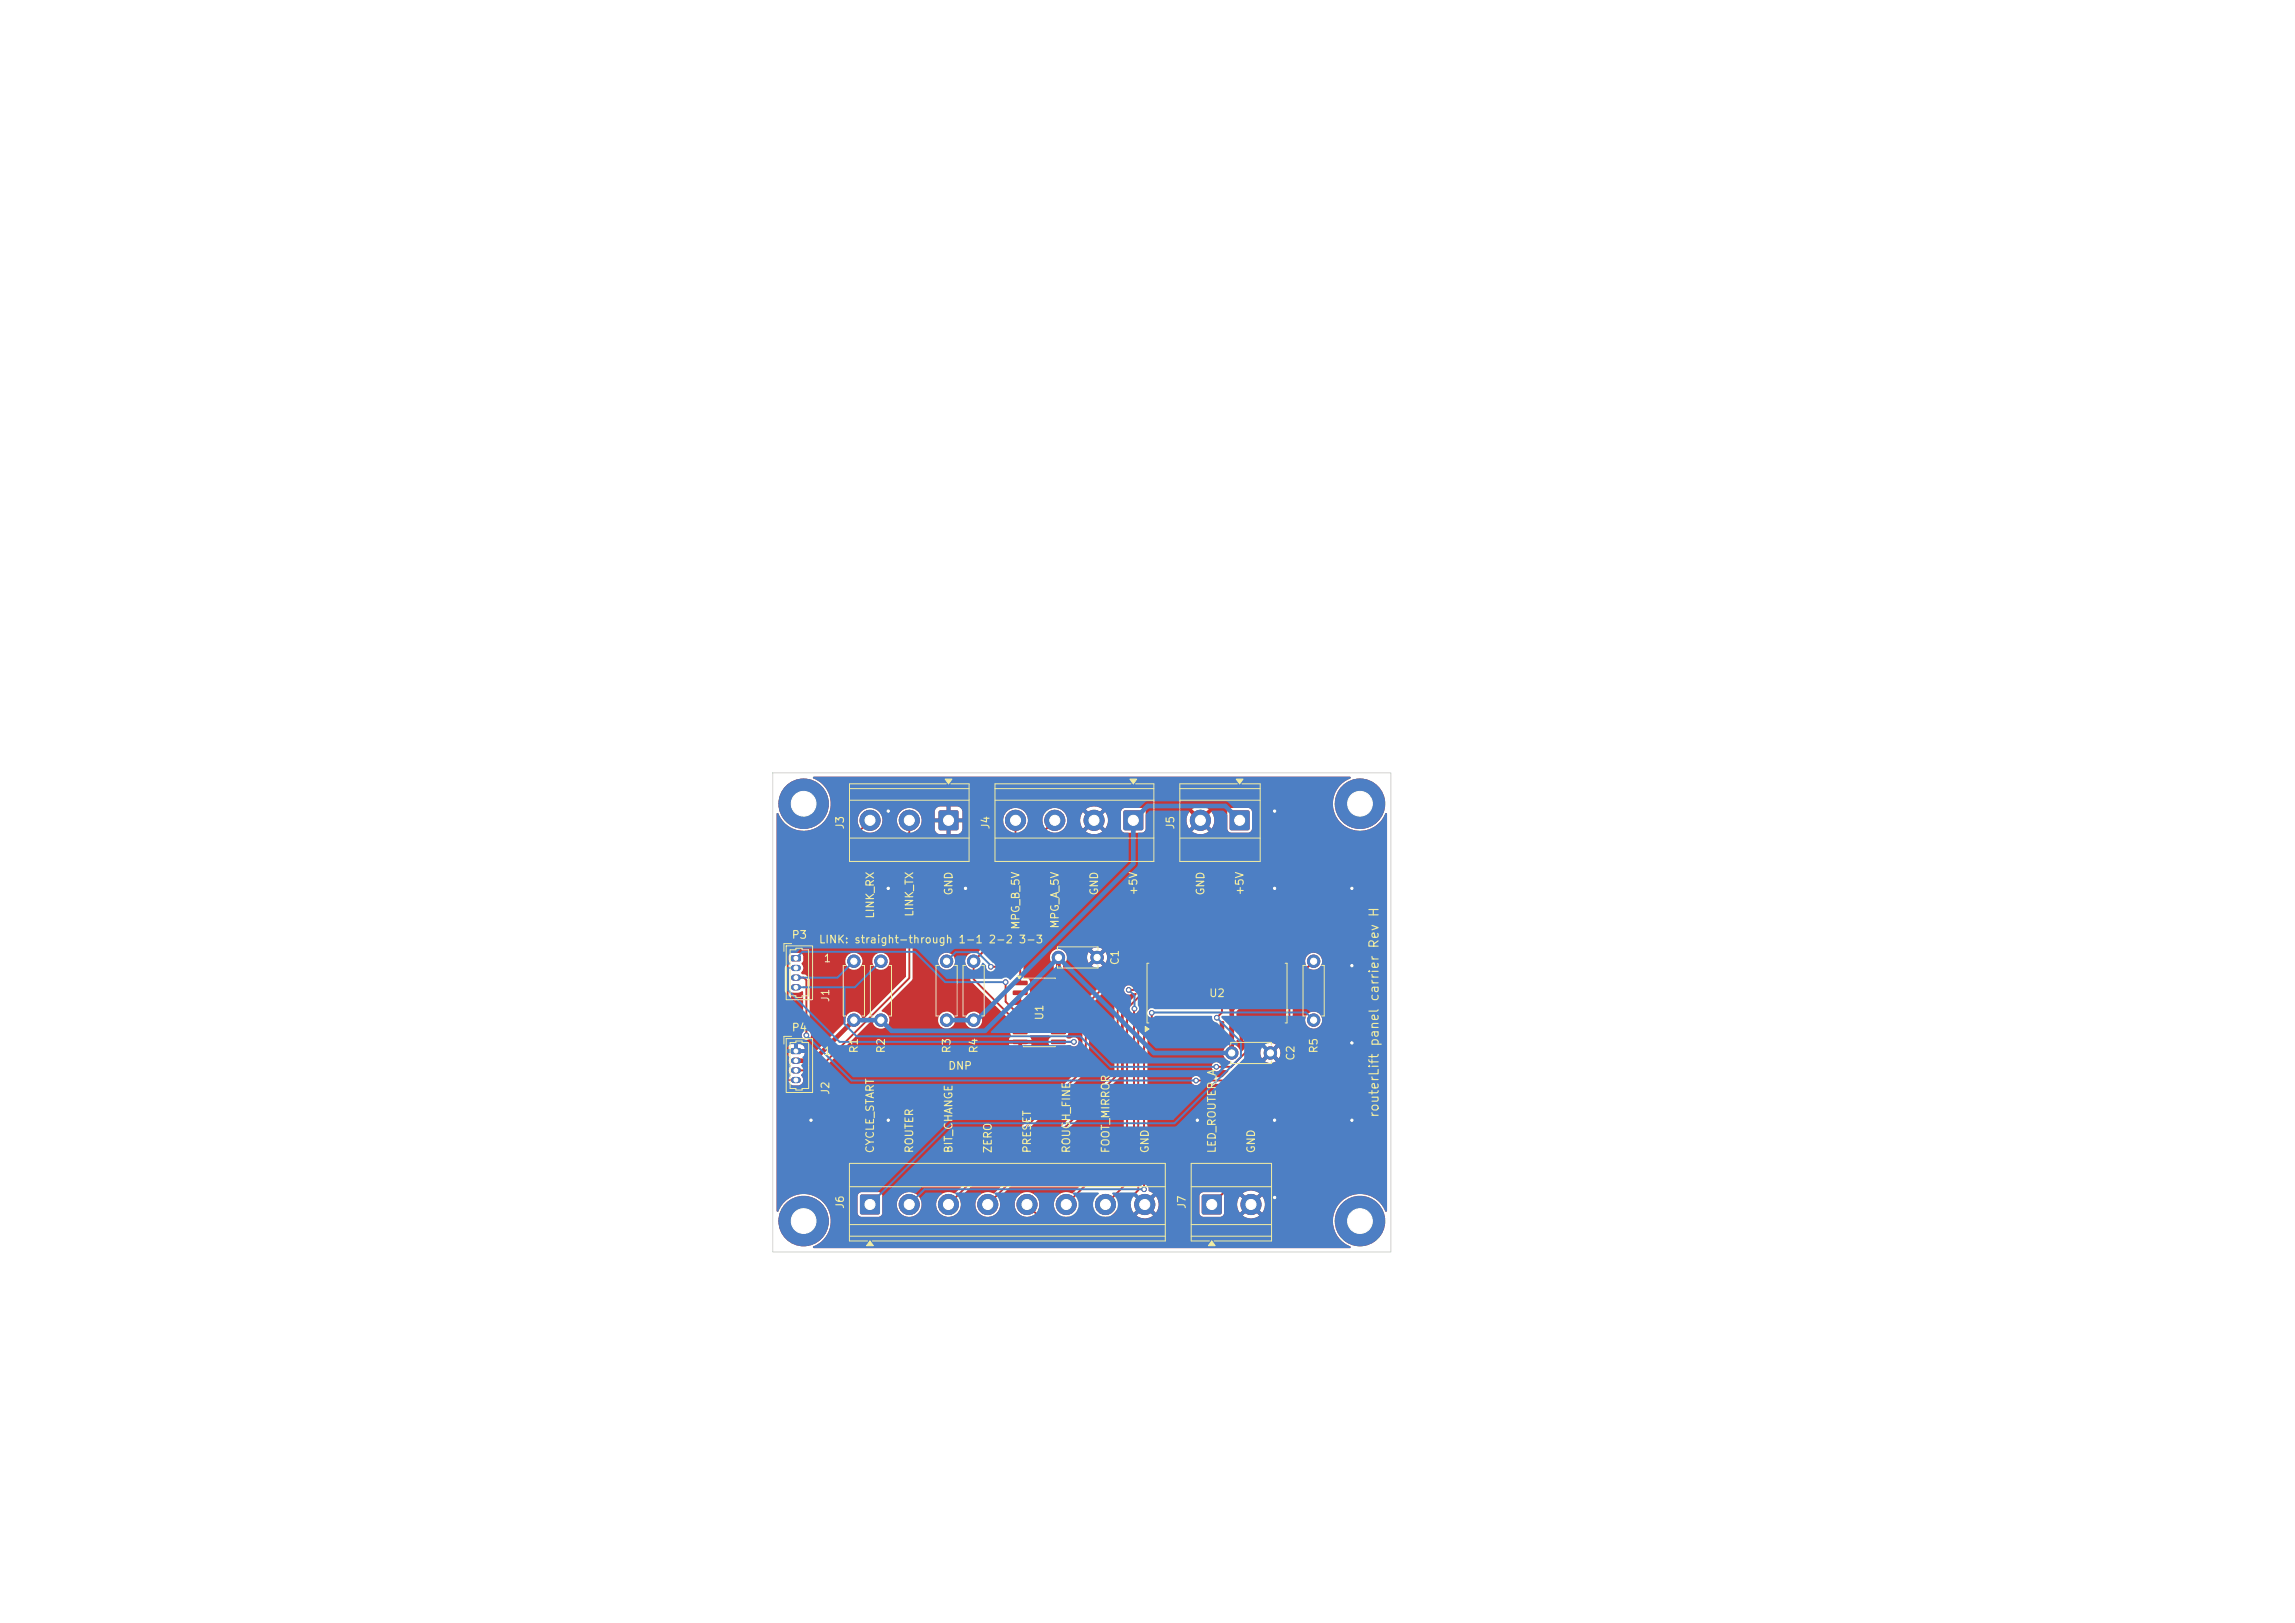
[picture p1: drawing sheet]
<svg xmlns="http://www.w3.org/2000/svg" width="297mm" height="210mm" viewBox="0 0 297 210" stroke-linecap="round" stroke-linejoin="round" font-family="sans-serif">
<defs><g id="words">
<text font-size="1.2" fill="#f2eda1" x="178.7" y="144.7" transform="rotate(-90 178.7 144.7)">routerLift panel carrier Rev H</text>
<g font-size="1" fill="#f2eda1">
<text x="109.5" y="107.4" transform="rotate(-90 109.5 107.4)">J3</text>
<text x="128.3" y="107.4" transform="rotate(-90 128.3 107.4)">J4</text>
<text x="152.2" y="107.4" transform="rotate(-90 152.2 107.4)">J5</text>
<text x="113.4" y="118.9" transform="rotate(-90 113.4 118.9)">LINK_RX</text>
<text x="118.4" y="118.7" transform="rotate(-90 118.4 118.7)">LINK_TX</text>
<text x="123.5" y="115.9" transform="rotate(-90 123.5 115.9)">GND</text>
<text x="142.3" y="115.9" transform="rotate(-90 142.3 115.9)">GND</text>
<text x="147.4" y="115.9" transform="rotate(-90 147.4 115.9)">+5V</text>
<text x="156.1" y="115.9" transform="rotate(-90 156.1 115.9)">GND</text>
<text x="161.2" y="115.9" transform="rotate(-90 161.2 115.9)">+5V</text>
<text x="102.4" y="121.7">P3</text>
<text x="105.9" y="122.3">LINK: straight-through 1-1 2-2 3-3</text>
<text x="106.5" y="124.8">1</text>
<text x="132.2" y="120.4" transform="rotate(-90 132.2 120.4)">MPG_B_5V</text>
<text x="137.3" y="120.2" transform="rotate(-90 137.3 120.2)">MPG_A_5V</text>
<text x="145" y="125" transform="rotate(-90 145 125)">C1</text>
<text x="107.6" y="129.8" transform="rotate(-90 107.6 129.8)">J1</text>
<text x="156.4" y="129.3">U2</text>
<text x="102.4" y="133.7">P4</text>
<text x="106.5" y="136.8">1</text>
<text x="111.3" y="136.4" transform="rotate(-90 111.3 136.4)">R1</text>
<text x="114.8" y="136.4" transform="rotate(-90 114.8 136.4)">R2</text>
<text x="123.3" y="136.4" transform="rotate(-90 123.3 136.4)">R3</text>
<text x="126.8" y="136.4" transform="rotate(-90 126.8 136.4)">R4</text>
<text x="135.3" y="132.1" transform="rotate(-90 135.3 132.1)">U1</text>
<text x="167.8" y="137.3" transform="rotate(-90 167.8 137.3)">C2</text>
<text x="170.8" y="136.4" transform="rotate(-90 170.8 136.4)">R5</text>
<text x="107.6" y="141.8" transform="rotate(-90 107.6 141.8)">J2</text>
<text x="122.6" y="138.7">DNP</text>
<text x="113.3" y="149.3" transform="rotate(-90 113.3 149.3)">CYCLE_START</text>
<text x="118.4" y="149.3" transform="rotate(-90 118.4 149.3)">ROUTER</text>
<text x="123.5" y="149.3" transform="rotate(-90 123.5 149.3)">BIT_CHANGE</text>
<text x="128.6" y="149.3" transform="rotate(-90 128.6 149.3)">ZERO</text>
<text x="133.7" y="149.3" transform="rotate(-90 133.7 149.3)">PRESET</text>
<text x="138.7" y="149.3" transform="rotate(-90 138.7 149.3)">ROUGH_FINE</text>
<text x="143.8" y="149.3" transform="rotate(-90 143.8 149.3)">FOOT_MIRROR</text>
<text x="148.9" y="149.3" transform="rotate(-90 148.9 149.3)">GND</text>
<text x="157.6" y="149.3" transform="rotate(-90 157.6 149.3)">LED_ROUTER_A</text>
<text x="162.7" y="149.3" transform="rotate(-90 162.7 149.3)">GND</text>
<text x="109.5" y="156.5" transform="rotate(-90 109.5 156.5)">J6</text>
<text x="153.7" y="156.5" transform="rotate(-90 153.7 156.5)">J7</text>
</g>
</g></defs>
<circle cx="176" cy="104" r="3.2" fill="#c83434" stroke="#c83434" stroke-width=".13"/>
<path d="M102.4 123.7l1.1-.1 .1 .2v.5l-.1 .1h-1l-.1-.2z" fill="#c83434"/>
<path d="M102.8 125.3h.4M102.8 126.5h.4M102.8 127.8h.4" fill="none" stroke="#c83434" stroke-width=".8"/>
<g fill="#c83434" stroke="#c83434" stroke-width=".13">
<circle cx="104" cy="104" r="3.2"/>
<circle cx="126" cy="132" r=".8"/>
<circle cx="126" cy="124.4" r=".8"/>
<circle cx="104" cy="158" r="3.2"/>
<circle cx="114" cy="132" r=".8"/>
<circle cx="114" cy="124.4" r=".8"/>
<circle cx="110.5" cy="132" r=".8"/>
<circle cx="110.5" cy="124.4" r=".8"/>
<circle cx="159.4" cy="136.2" r=".8"/>
<circle cx="164.4" cy="136.2" r=".8"/>
<circle cx="122.5" cy="132" r=".8"/>
<circle cx="122.5" cy="124.4" r=".8"/>
</g>
<g fill="#c83434">
<path d="M131.1 126.9h1.8l.1 .1v.4l-.2 .1h-1.7l-.1-.2z"/>
<path d="M131.1 128.2h1.8l.1 .1v.4l-.2 .1-1.7-.1-.1-.1z"/>
<path d="M131.1 129.5l1.8-.1 .1 .2v.3l-.2 .1h-1.7l-.1-.1z"/>
<path d="M131.1 130.7h1.8l.1 .2v.3l-.2 .1h-1.7l-.1-.1z"/>
<path d="M131.1 132h1.8l.1 .1v.4l-.2 .1h-1.7l-.1-.2z"/>
<path d="M131.1 133.3h1.8l.1 .1v.3l-.2 .1h-1.7l-.1-.1z"/>
<path d="M131.1 134.6l1.8-.1 .1 .2v.3l-.2 .1h-1.7l-.1-.1z"/>
<path d="M136 134.6l1.9-.1v.2v.3l-.1 .1h-1.7l-.1-.1z"/>
<path d="M136 133.3h1.9v.1v.3l-.1 .1h-1.7l-.1-.1z"/>
<path d="M136 132h1.9v.1v.4l-.1 .1h-1.7l-.1-.2z"/>
<path d="M136 130.7h1.9v.2v.3l-.1 .1h-1.7l-.1-.1z"/>
<path d="M136 129.5l1.9-.1v.2v.3l-.1 .1h-1.7l-.1-.1z"/>
<path d="M136 128.2h1.9v.1v.4l-.1 .1-1.7-.1-.1-.1z"/>
<path d="M136 126.9h1.9v.1v.4l-.1 .1h-1.7l-.1-.2z"/>
<path d="M145.4 104.9l.2-.1h2.1l.2 .1 .1 .2v2.1l-.1 .2h-.2h-2.1h-.2v-.2v-2.1z"/>
</g>
<g fill="#c83434" stroke="#c83434" stroke-width=".13">
<circle cx="141.6" cy="106.1" r="1.3"/>
<circle cx="136.5" cy="106.1" r="1.3"/>
<circle cx="131.4" cy="106.1" r="1.3"/>
<circle cx="176" cy="158" r="3.2"/>
<circle cx="170" cy="132" r=".8"/>
<circle cx="170" cy="124.4" r=".8"/>
</g>
<path d="M111.4 154.6h.1h2.1h.2l.1 .2v2.1l-.1 .2-.2 .1h-2.1l-.1-.1-.1-.2v-2.1z" fill="#c83434"/>
<g fill="#c83434" stroke="#c83434" stroke-width=".13">
<circle cx="117.7" cy="155.9" r="1.3"/>
<circle cx="122.7" cy="155.9" r="1.3"/>
<circle cx="127.8" cy="155.9" r="1.3"/>
<circle cx="132.9" cy="155.9" r="1.3"/>
<circle cx="138" cy="155.9" r="1.3"/>
<circle cx="143.1" cy="155.9" r="1.3"/>
<circle cx="148.1" cy="155.9" r="1.3"/>
</g>
<g fill="#c83434">
<path d="M149 132.2l.4-.1 .1 .1v1.8v.2h-.4l-.1-.1z"/>
<path d="M150.3 132.2l.4-.1 .1 .1v1.8l-.1 .2h-.3l-.2-.1z"/>
<path d="M151.5 132.2l.4-.1 .2 .1v1.8l-.1 .2h-.4l-.1-.1z"/>
<path d="M152.8 132.2l.4-.1 .1 .1 .1 1.8-.1 .2h-.4l-.1-.1z"/>
<path d="M154.1 132.2l.4-.1 .1 .1v1.8l-.1 .2h-.3l-.2-.1z"/>
<path d="M155.3 132.2l.4-.1 .2 .1v1.8l-.1 .2h-.4l-.1-.1z"/>
<path d="M156.6 132.2l.4-.1 .2 .1v1.8l-.1 .2h-.4l-.1-.1z"/>
<path d="M157.9 132.2l.4-.1 .1 .1v1.8l-.1 .2h-.3l-.2-.1z"/>
<path d="M159.1 132.2l.5-.1 .1 .1v1.8l-.1 .2h-.3l-.2-.1z"/>
<path d="M160.4 132.2l.4-.1 .2 .1v1.8l-.1 .2h-.4l-.1-.1z"/>
<path d="M161.7 132.2l.4-.1 .1 .1v1.8v.2h-.4l-.1-.1z"/>
<path d="M163 132.2l.4-.1 .1 .1v1.8l-.1 .2h-.3l-.2-.1z"/>
<path d="M164.2 132.2l.4-.1 .2 .1v1.8l-.1 .2h-.4l-.1-.1z"/>
<path d="M165.5 132.2l.4-.1 .1 .1 .1 1.8-.1 .2h-.4l-.1-.1z"/>
<path d="M165.5 122.9l.4-.1 .1 .1 .1 1.8-.1 .2h-.4l-.1-.1z"/>
<path d="M164.2 122.9l.4-.1 .2 .1v1.8l-.1 .2h-.4l-.1-.1z"/>
<path d="M163 122.9l.4-.1 .1 .1v1.8l-.1 .2h-.3l-.2-.1z"/>
<path d="M161.7 122.9l.4-.1 .1 .1v1.8v.2h-.4l-.1-.1z"/>
<path d="M160.4 122.9l.4-.1 .2 .1v1.8l-.1 .2h-.4l-.1-.1z"/>
<path d="M159.1 122.9l.5-.1 .1 .1v1.8l-.1 .2h-.3l-.2-.1z"/>
<path d="M157.9 122.9l.4-.1 .1 .1v1.8l-.1 .2h-.3l-.2-.1z"/>
<path d="M156.6 122.9l.4-.1 .2 .1v1.8l-.1 .2h-.4l-.1-.1z"/>
<path d="M155.3 122.9l.4-.1 .2 .1v1.8l-.1 .2h-.4l-.1-.1z"/>
<path d="M154.1 122.9l.4-.1 .1 .1v1.8l-.1 .2h-.3l-.2-.1z"/>
<path d="M152.8 122.9l.4-.1 .1 .1 .1 1.8-.1 .2h-.4l-.1-.1z"/>
<path d="M151.5 122.9l.4-.1 .2 .1v1.8l-.1 .2h-.4l-.1-.1z"/>
<path d="M150.3 122.9l.4-.1 .1 .1v1.8l-.1 .2h-.3l-.2-.1z"/>
<path d="M149 122.9l.4-.1 .1 .1v1.8v.2h-.4l-.1-.1z"/>
<path d="M121.5 104.9l.2-.1h2.1l.2 .1 .1 .2v2.1l-.1 .2h-.2h-2.1h-.2v-.2v-2.1z"/>
</g>
<g fill="#c83434" stroke="#c83434" stroke-width=".13">
<circle cx="117.7" cy="106.1" r="1.3"/>
<circle cx="112.6" cy="106.1" r="1.3"/>
</g>
<path d="M155.6 154.6h.2h2.1h.1l.1 .2v2.1l-.1 .2-.1 .1h-2.1l-.2-.1-.1-.2v-2.1z" fill="#c83434"/>
<circle cx="161.9" cy="155.9" r="1.3" fill="#c83434" stroke="#c83434" stroke-width=".13"/>
<path d="M102.4 135.7l1.1-.1 .1 .2v.5l-.1 .1h-1l-.1-.2z" fill="#c83434"/>
<path d="M102.8 137.3h.4M102.8 138.5h.4M102.8 139.8h.4" fill="none" stroke="#c83434" stroke-width=".8"/>
<g fill="#c83434" stroke="#c83434" stroke-width=".13">
<circle cx="137" cy="123.9" r=".8"/>
<circle cx="142" cy="123.9" r=".8"/>
</g>
<path d="M159.2 104.9l.2-.1h2.1l.2 .1v.2v2.1v.2h-.2h-2.1h-.2l-.1-.2v-2.1z" fill="#c83434"/>
<g fill="#c83434" stroke="#c83434" stroke-width=".13">
<circle cx="155.3" cy="106.1" r="1.3"/>
<circle cx="130.1" cy="127.1" r=".3"/>
<circle cx="139" cy="134.8" r=".3"/>
<circle cx="154.8" cy="139.8" r=".3"/>
<circle cx="104.4" cy="134" r=".3"/>
<circle cx="157.4" cy="138" r=".3"/>
<circle cx="174.9" cy="124.9" r=".3"/>
<circle cx="174.9" cy="144.9" r=".3"/>
<circle cx="115" cy="105" r=".3"/>
<circle cx="115" cy="114.9" r=".3"/>
<circle cx="164.9" cy="144.9" r=".3"/>
<circle cx="164.9" cy="114.9" r=".3"/>
<circle cx="154.9" cy="144.9" r=".3"/>
<circle cx="174.9" cy="134.9" r=".3"/>
<circle cx="164.9" cy="105" r=".3"/>
<circle cx="164.9" cy="154.9" r=".3"/>
<circle cx="114.9" cy="144.9" r=".3"/>
<circle cx="174.9" cy="114.9" r=".3"/>
<circle cx="105" cy="144.9" r=".3"/>
<circle cx="124.9" cy="114.9" r=".3"/>
<circle cx="128.2" cy="125.1" r=".3"/>
<circle cx="149.1" cy="131.1" r=".3"/>
<circle cx="157.5" cy="131.7" r=".3"/>
<circle cx="148.1" cy="153.9" r=".3"/>
<circle cx="146.8" cy="130.5" r=".3"/>
<circle cx="146.1" cy="128.1" r=".3"/>
</g>
<g fill="none" stroke="#c83434" stroke-width=".25">
<path d="M112.6 106.1l-10.7 10.7v22.9l1.1 .1M117.7 106.1v20.5l-12 11.9h-2.7M131.4 106.1v12.9l-5.4 5.4v2.3l5.6 5.6h.4M136.5 106.1l-4.5 4.5v16.6M103 126.5h1l.4 .3v7.2M128.2 125.1h3.8M130.1 127.1v2.5l1.4 1.4h.5M132 128.5v1.2M132 133.5h5M137 134.8h2M146.8 130.5v21.7l-3.7 3.7M149.1 131.1v1.9l.1 .2"/>
<path d="M150.5 123.9v.5l-3.7 3.7h-.7M151.8 123.9v.7l-5.9 5.9v17.5l-7.9 7.9M153.1 123.9v1.4l-5.8 5.7v23l-3.6 3.6h-9.1l-1.7-1.7M154.3 123.9v-.6l-.8-.9h-4.6l-4.3 4.3v12.3l-16.8 16.9M155.6 123.9v-.6l-1.4-1.4h-5.5l-8.2 8.2v8l-17.8 17.8M156.9 123.9v.5l-3.5 3.5h-2.2l-3.1 3.1v22.9M158.1 123.9v7.1l-.6 .7M163.2 133.2v1l-3.9 3.8h-1.9M164.5 133.2v.5l-6.1 6.1h-3.6M170 124.4l-3.1 3.1v18.3l-10.1 10.1"/>
</g>
<path d="M110.5 132l-5.3 5.3h-2.2M137 123.9v3.3M161.9 123.9v4.2l-2.5 2.5v5.7" fill="none" stroke="#c83434" stroke-width=".6"/>
<path d="M100.5 105.3l.1-.1a3.5 3.5 0 0 0 5.7 1.4 3.5 3.5 0 0 0-.8-5.8l-.3-.1 .1-.2h69.4l.1 .1a3.5 3.5 0 0 0-1.3 5.8 3.5 3.5 0 0 0 5.8-1.2h.1l.1 .1v51.4l-.1 .1a3.5 3.5 0 0 0-5.8-1.3 3.5 3.5 0 0 0 1.2 5.8v.1l-.1 .1h-69.4l-.1-.1a3.5 3.5 0 0 0 2.3-3.3 3.5 3.5 0 0 0-2.2-3.3h5.7v2.2l.1 .3 .4 .2 2.3-.1 .2-.1 .2-.3v-1.3h1.9a1.61 1.61 0 0 0 1.6 1.8 1.61 1.61 0 0 0 1.6-1.8h1.8v.3a1.61 1.61 0 0 0 2.1 1.4 1.61 1.61 0 0 0 1-2.3l16.7-16.8v-.2l.1-7.9 3-3h.1l.1 .1v11.6l-15.6 15.5a1.61 1.61 0 0 0-2.4 1.1 1.61 1.61 0 0 0 1.9 1.9 1.61 1.61 0 0 0 1.1-2.3l15.8-15.8 .1-.2v-12.2l3.3-3.4h.2v.1v1.2l.4 .5-2.4 2.4a.63 .63 0 0 0-.9-.1 .63 .63 0 0 0-.1 .9 .63 .63 0 0 0 .9 0h.5l.1 .2-1.6 1.6-.1 .2v17.3l-6.6 6.6a1.63 1.63 0 0 0-2.1 .5 1.63 1.63 0 0 0 .1 2.1l-.1 .1h-1.9l-.4-.4-.1-.1a1.61 1.61 0 0 0-1.2-2.3 1.61 1.61 0 0 0-1.8 1.9 1.61 1.61 0 0 0 2.4 1.1l.9 .7h9.2l.2-.1 2.2-2.2 .1 .1 .1 .6 .3 .5 .8-.8 .4 .4-.8 .8a1.79 1.79 0 0 0 2.1 0l-.8-.8 .3-.4 .9 .8a1.79 1.79 0 0 0 0-2.1l-.9 .8-.3-.3 .8-.9-.5-.3-.1-.4-.1-.3v-19.1l.1-.1 .4 .3 .6-.1a.28 .28 0 0 1 .3-.2 .28 .28 0 0 1 .3 .2l.5 .1 .5-.3 .4 .3 .5-.1a.28 .28 0 0 1 .3-.2 .28 .28 0 0 1 .3 .2l.6 .1 .4-.3 .4 .3 .6-.1a.28 .28 0 0 1 .3-.2 .28 .28 0 0 1 .2 .2l.6 .1 .5-.3 .3 .3 .6-.1a.28 .28 0 0 1 .3-.2 .28 .28 0 0 1 .3 .2l.6 .1 .3-.2 .1 1a1.16 1.16 0 0 0-.5 1.2 1.16 1.16 0 0 0 1 .9l-.2 .2h-1.2a.62 .62 0 0 0-.9 0 .62 .62 0 0 0 0 .9 .62 .62 0 0 0 .9 0h.9l.1 .1-.7 .8h-2.9a.62 .62 0 0 0-.9 0 .62 .62 0 0 0 0 .9 .62 .62 0 0 0 .9-.1h3.2l4.5-4.4 .1 .2v.6l.2 .4 .7-.7 .1 .2 .3 .1-.7 .7a1.29 1.29 0 0 0 1.4 0l-.6-.7h.2l.1-.3 .7 .6a1.29 1.29 0 0 0 0-1.4l-.7 .7-.1-.3h-.2l.6-.7-.4-.2h-.6l-.1-.2 .3-.3h.5l.3-.3 .4 .3h.5l.3-.2 .1 .1v11.2l-8.5 8.6-2.3 .1-.2 .1-.2 .3v2.2l.1 .3 .2 .2 .2 .1 2.4-.1 .3-.4v-1.3h1.7l.1 .7 .3 .5 .8-.8 .3 .4-.8 .8 .1 .1a1.79 1.79 0 0 0 2.1-.1l-.9-.8 .4-.4 .8 .8h.1a1.79 1.79 0 0 0-.1-2.1l-.8 .8-.4-.3 .9-.9h-.1a1.79 1.79 0 0 0-2.1 0l.8 .9-.3 .3-.8-.8-.3 .5-.1 .4h-1.7l.1-.9 8.8-8.8v-14.1h1.6a1.1 1.1 0 0 0 1.5 1.1 1.1 1.1 0 0 0 .3-1.8 1.1 1.1 0 0 0-1.8 .5v.2h-1.6v-4.2l2.3-2.3a1.11 1.11 0 0 0 1.5-.9 1.11 1.11 0 0 0-1.3-1.2 1.11 1.11 0 0 0-.8 1.5l-2.5 2.6-.1 4.5v.1l-.4-.2h-.4l-.5 .3-.4-.3h-.4l-.5 .3-.4-.3h-.4l-.4 .3-.4-.3-.8 .1-.5-.3v3.1l.6-.3 .6 .1v.1l-1.4 1.5h-.1l-.6-.8v-.7h.1l.3 .1v-3.1l-.3 .1h-.1v-.8l2.5-2.6 .1-3 .9 .1 .3-.2 .4 .2h.5l.4-.2 .4 .2h.5l.3-.2 .3-.4v-.7h-.6v1.3h-.5v-1.3h-.8v1.3h-.5v-1.3h-.7v1.3h-.5v-3.1h.5v1.3h.7v-1.3h.5v1.3h1.9v-.7l-.2-.3-.4-.3v1.3h-.5v-1.3l-.4 .2-.4-.2h-.5l-.3 .2-.4-.2h-.5l-.5 .3-.8-.1-.4 .3-.4-.3h-.5l-.4 .3-.4-.3h-.4l-.5 .3-.3-.3h-.5l-.4 .3-.4-.3h-.4l-.5 .3-.2-.2-.6-.1-1-1-.2-.1h-5.5l-.2 .1-8.4 8.4v8l-16.5 16.5h-.1a1.6 1.6 0 0 0-2.4 1.3h-1.8l-.1-.2a1.61 1.61 0 0 0-1.7-1.2 1.61 1.61 0 0 0-1.4 1.4h-1.9v-1l-.2-.3-.2-.1h-2.3a.54 .54 0 0 0-.5 .5l-5.8-.1a3.5 3.5 0 0 0-4.5 2.1h-.1l-.1-.1v-40h1v23.1a.6 .6 0 0 0 .7 .4l.5 .3 .7-.1a.73 .73 0 0 0 .5-.5 .73 .73 0 0 0-.2-.7l.1-.3h2l.2-.1 3.8-3.7h20.8a.65 .65 0 0 0 .5 .5h1.9l.4-.2 .1-.3h-1.2v.5h-.5v-.5h-22l2.9-3h.1a1.14 1.14 0 0 0 1.3 1 1.14 1.14 0 0 0 1-1.2h6.3v.2a1.1 1.1 0 0 0 1.2 1 1.1 1.1 0 0 0 1-1.2h1.3v.2a1.1 1.1 0 0 0 1.7 .8 1.1 1.1 0 0 0 0-1.8 1.1 1.1 0 0 0-1.7 .8h-1.3v-.2a1.1 1.1 0 0 0-1.2-.8 1.1 1.1 0 0 0-1 1h-6.3v-.2a1.41 1.41 0 0 0-1-.9l3.9-4 .1-.2v-2.3h3.3a1.1 1.1 0 0 0 1.1 1.2 1.1 1.1 0 0 0 1.1-1.2h1.3l.2 .7 .5 .4v1.4l.1 .2 5 5 .1 .5 .2 .4-.2 .4v.8l-.2 .5h2.9l-.2-.5 .1-.1h2.3l.3 .2-.3 .4v.4a.45 .45 0 0 0 .4 .4h1.8l.3-.2h.3a.62 .62 0 0 0 .9 .1 .62 .62 0 0 0 0-.9 .62 .62 0 0 0-.9 0h-.3l-.2-.2 .2-.4v-.6a.28 .28 0 0 1-.2-.3 .28 .28 0 0 1 .2-.3l.1-.5a.3 .3 0 0 1 0-.5l.1-.4h-2.9l.1 .4a.3 .3 0 0 1 .1 .5v.4l.3 .4-.2 .2h-2.6l-.2-.2 .3-.4v-.5l-.3-.4 .3-.4v-.6a.28 .28 0 0 1-.3-.2 .28 .28 0 0 1 .3-.3v-.6l-.3-.4 .3-.4h2.2l.1 .3a.3 .3 0 0 1 .1 .5v.5l.1 .2-.3 .6h2.9l-.3-.6 .1-.2 .1-.5a.3 .3 0 0 1 0-.5l.1-.3h-5.1v-.5h5.1l-.3-.5 .1-.3v-.4a.53 .53 0 0 0-.6-.4v-1.8a1.13 1.13 0 0 0 .5-1h2.6v.4l.2 .4 .7-.7 .1 .2 .2 .2-.6 .7a1.29 1.29 0 0 0 1.4 0l-.7-.7 .3-.2 .1-.2 .7 .7a1.29 1.29 0 0 0 0-1.4l-.7 .6-.1-.2-.3-.1 .7-.7a1.29 1.29 0 0 0-1.5 0l.7 .7-.2 .1-.1 .2-.7-.6-.2 .6h-2.6a1.12 1.12 0 0 0-1.7-.8 1.12 1.12 0 0 0 0 1.9v1.6l-.1 .1a.46 .46 0 0 0-.6 .4v.4l.1 .3-.3 .5h-2.2v-.1a.28 .28 0 0 1-.3-.3 .28 .28 0 0 1 .3-.2v-.6l-.1-.3-.3-.1h-.4v-.1v-15.6l3.2-3.3a1.63 1.63 0 0 0 2.4-1.6h1.7l.1 .7 .2 .5 .9-.8 .3 .3-.8 .9a1.78 1.78 0 0 0 2.2 0l-.9-.9 .4-.3 .8 .8 .1-.1a1.79 1.79 0 0 0-.1-2l-.8 .8-.4-.4 .5-.4h2.8v2.2l.1 .3 .3 .1h2.5l.3-.4v-1.3h5.2l.1 .7 .3 .5 .8-.8 .4 .3-.8 .9a1.78 1.78 0 0 0 2.1 0l-.8-.9 .3-.3 .9 .8v-.1a1.79 1.79 0 0 0 0-2l-.9 .8-.3-.4 .5-.4h2.7v2.1l.1 .3 .2 .2h2.4l.4-.1 .1-.4v-2.1l-.1-.4-.4-.2h-2.2a.54 .54 0 0 0-.5 .6h-2.7l.3-.4a1.78 1.78 0 0 0-2.1 0l.8 .8-.4 .4-.8-.8-.3 .5-.1 .4h-5.2v-1l-.3-.4-2.4-.1a.54 .54 0 0 0-.5 .6h-2.8l.4-.4a1.78 1.78 0 0 0-2.2 0l.8 .8-.3 .4-.9-.8-.2 .5-.1 .4h-1.7a1.61 1.61 0 0 0-2.1-1.4 1.61 1.61 0 0 0-.9 2.3l-3.1 3.1-.1-.1v-2.2a1.62 1.62 0 0 0 .9-2.5 1.62 1.62 0 0 0-2.7 0 1.62 1.62 0 0 0 .9 2.5v11l-4.5 4.6a1.2 1.2 0 0 0-1.6 1h-1.3v-.2a1.1 1.1 0 0 0-1.2-.8 1.1 1.1 0 0 0-1 1h-3.3v-16.5l.1-.1a1.6 1.6 0 0 0 .6-2.7h2.2v.9h1.2v.5h-1.2v.9l.1 .4 .3 .2h1.1v-1.2h.5v1.2h1l.3-.1 .2-.3 .1-1.1h-1.2v-.5h1.2l-.1-1-.1-.3-.3-.2-1.1-.1v1.2h-.5v-1.2l-1.1 .1-.3 .2-.1 .4h-2.2a1.61 1.61 0 0 0-2.5 .3 1.61 1.61 0 0 0 .9 2.4v18.6l-5.4 5.5-.1 .1a1.16 1.16 0 0 0-1.4-1 1.16 1.16 0 0 0-.9 1.4l-4.4 4.3h-.8h-.1v-.4h-1l.1-.2-.2-.2h1.1a.72 .72 0 0 0-.9-.7v.7h-.2l-.2 .1v-.8h-.4v-.1v-6.5l.1-.1h1a.31 .31 0 0 1 .4 0v5.1a.62 .62 0 0 0 0 .9 .62 .62 0 0 0 .9 0 .62 .62 0 0 0 0-.9v-6.7l-.5-.6-.5-.2-.1-.1v-.1a.82 .82 0 0 0 0-1.2l.2-.3h5.5a1.1 1.1 0 0 0 1.1 1.2 1.1 1.1 0 0 0 1.1-1.2h1.3v.2a1.1 1.1 0 0 0 1.7 .8 1.1 1.1 0 0 0 0-1.9 1.1 1.1 0 0 0-1.7 .9h-1.3v-.2a1.1 1.1 0 0 0-1.2-.8 1.1 1.1 0 0 0-1 1h-5.5v-.6l-.2-.3-1.3-.2v-6.2l9.3-9.4h.2a1.61 1.61 0 0 0 2.3-1.3 1.61 1.61 0 0 0-1.9-1.8 1.61 1.61 0 0 0-1.1 2.4l-9.6 9.6-.1 .2h-1z" fill="#c83434"/>
<circle cx="176" cy="104" r="3.2" fill="#4d7fc4" stroke="#4d7fc4" stroke-width=".13"/>
<path d="M102.4 123.7l1.1-.1 .1 .2v.5l-.1 .1h-1l-.1-.2z" fill="#4d7fc4"/>
<path d="M102.8 125.3h.4M102.8 126.5h.4M102.8 127.8h.4" fill="none" stroke="#4d7fc4" stroke-width=".8"/>
<g fill="#4d7fc4" stroke="#4d7fc4" stroke-width=".13">
<circle cx="104" cy="104" r="3.2"/>
<circle cx="126" cy="132" r=".8"/>
<circle cx="126" cy="124.4" r=".8"/>
<circle cx="104" cy="158" r="3.2"/>
<circle cx="114" cy="132" r=".8"/>
<circle cx="114" cy="124.4" r=".8"/>
<circle cx="110.5" cy="132" r=".8"/>
<circle cx="110.5" cy="124.4" r=".8"/>
<circle cx="159.4" cy="136.2" r=".8"/>
<circle cx="164.4" cy="136.2" r=".8"/>
<circle cx="122.5" cy="132" r=".8"/>
<circle cx="122.5" cy="124.4" r=".8"/>
</g>
<path d="M145.4 104.9l.2-.1h2.1l.2 .1 .1 .2v2.1l-.1 .2h-.2h-2.1h-.2v-.2v-2.1z" fill="#4d7fc4"/>
<g fill="#4d7fc4" stroke="#4d7fc4" stroke-width=".13">
<circle cx="141.6" cy="106.1" r="1.3"/>
<circle cx="136.5" cy="106.1" r="1.3"/>
<circle cx="131.4" cy="106.1" r="1.3"/>
<circle cx="176" cy="158" r="3.2"/>
<circle cx="170" cy="132" r=".8"/>
<circle cx="170" cy="124.4" r=".8"/>
</g>
<path d="M111.4 154.6h.1h2.1h.2l.1 .2v2.1l-.1 .2-.2 .1h-2.1l-.1-.1-.1-.2v-2.1z" fill="#4d7fc4"/>
<g fill="#4d7fc4" stroke="#4d7fc4" stroke-width=".13">
<circle cx="117.7" cy="155.9" r="1.3"/>
<circle cx="122.7" cy="155.9" r="1.3"/>
<circle cx="127.8" cy="155.9" r="1.3"/>
<circle cx="132.9" cy="155.9" r="1.3"/>
<circle cx="138" cy="155.9" r="1.3"/>
<circle cx="143.1" cy="155.9" r="1.3"/>
<circle cx="148.1" cy="155.9" r="1.3"/>
</g>
<path d="M121.5 104.9l.2-.1h2.1l.2 .1 .1 .2v2.1l-.1 .2h-.2h-2.1h-.2v-.2v-2.1z" fill="#4d7fc4"/>
<g fill="#4d7fc4" stroke="#4d7fc4" stroke-width=".13">
<circle cx="117.7" cy="106.1" r="1.3"/>
<circle cx="112.6" cy="106.1" r="1.3"/>
</g>
<path d="M155.6 154.6h.2h2.1h.1l.1 .2v2.1l-.1 .2-.1 .1h-2.1l-.2-.1-.1-.2v-2.1z" fill="#4d7fc4"/>
<circle cx="161.9" cy="155.9" r="1.3" fill="#4d7fc4" stroke="#4d7fc4" stroke-width=".13"/>
<path d="M102.4 135.7l1.1-.1 .1 .2v.5l-.1 .1h-1l-.1-.2z" fill="#4d7fc4"/>
<path d="M102.8 137.3h.4M102.8 138.5h.4M102.8 139.8h.4" fill="none" stroke="#4d7fc4" stroke-width=".8"/>
<g fill="#4d7fc4" stroke="#4d7fc4" stroke-width=".13">
<circle cx="137" cy="123.9" r=".8"/>
<circle cx="142" cy="123.9" r=".8"/>
</g>
<path d="M159.2 104.9l.2-.1h2.1l.2 .1v.2v2.1v.2h-.2h-2.1h-.2l-.1-.2v-2.1z" fill="#4d7fc4"/>
<g fill="#4d7fc4" stroke="#4d7fc4" stroke-width=".13">
<circle cx="155.3" cy="106.1" r="1.3"/>
<circle cx="130.1" cy="127.1" r=".3"/>
<circle cx="139" cy="134.8" r=".3"/>
<circle cx="154.8" cy="139.8" r=".3"/>
<circle cx="104.4" cy="134" r=".3"/>
<circle cx="157.4" cy="138" r=".3"/>
<circle cx="174.9" cy="124.9" r=".3"/>
<circle cx="174.9" cy="144.9" r=".3"/>
<circle cx="115" cy="105" r=".3"/>
<circle cx="115" cy="114.9" r=".3"/>
<circle cx="164.9" cy="144.9" r=".3"/>
<circle cx="164.9" cy="114.9" r=".3"/>
<circle cx="154.9" cy="144.9" r=".3"/>
<circle cx="174.9" cy="134.9" r=".3"/>
<circle cx="164.9" cy="105" r=".3"/>
<circle cx="164.9" cy="154.9" r=".3"/>
<circle cx="114.9" cy="144.9" r=".3"/>
<circle cx="174.9" cy="114.9" r=".3"/>
<circle cx="105" cy="144.9" r=".3"/>
<circle cx="124.9" cy="114.9" r=".3"/>
<circle cx="128.2" cy="125.1" r=".3"/>
<circle cx="149.1" cy="131.1" r=".3"/>
<circle cx="157.5" cy="131.7" r=".3"/>
<circle cx="148.1" cy="153.9" r=".3"/>
<circle cx="146.8" cy="130.5" r=".3"/>
<circle cx="146.1" cy="128.1" r=".3"/>
</g>
<path d="M103 124l.8-.8h14.6l3.9 3.9h7.8M103 125.3h-1v2.8l6.6 6.7h30.4M104.4 134l5.8 5.8h44.6M109.3 127.8v4.7l1.6 1.6h28.9l3.9 3.9h13.7M110.5 124.4l-2.1 2.1h-5.4M114 124.4l-3.4 3.4h-7.6M122.5 124.4l1.2-1.2h2.8l1.7 1.7v.2M146.1 128.1l.7 .7v1.7M149.1 131.1l19.9-.1 1 1M157.5 131.7l3.1 3.1v1.9l-8.6 8.6h-28.9l-10.5 10.6M148.1 153.9h.1M148.1 153.9h-28.5l-1.9 2" fill="none" stroke="#4d7fc4" stroke-width=".25"/>
<path d="M160.4 106.1l-1.8-1.8h-10.1l-1.8 1.8v5.7l-20.3 20.2h-3.9M110.5 132h3.5l1.4 1.4h12.1l9.5-9.5 12.3 12.4h10.1" fill="none" stroke="#4d7fc4" stroke-width=".6"/>
<path d="M100.5 105.3l.1-.1a3.6 3.6 0 0 0 6.3 .8h4.1v.3a1.61 1.61 0 0 0 1.7 1.4 1.61 1.61 0 0 0 1.5-1.7h1.9v.3a1.6 1.6 0 0 0 2.2 1.3 1.6 1.6 0 0 0 .5-2.6h2.2v.9h1.2v.5h-1.2v1.1l.2 .3 .5 .1h.8v-1.2h.5v1.2h1l.4-.2 .1-.4 .1-.9h-1.2v-.4h6.4a1.61 1.61 0 0 0 1.6 1.8 1.61 1.61 0 0 0 1.6-1.8h1.9v.3a1.61 1.61 0 0 0 1.7 1.4 1.61 1.61 0 0 0 1.5-1.7h1.7l.1 .7 .2 .5 .9-.8 .3 .3-.8 .9a1.78 1.78 0 0 0 2.2 0l-.9-.9 .4-.3 .8 .8 .1-.1a1.79 1.79 0 0 0-.1-2l-.8 .8-.4-.4 .9-.8-.1-.1a1.79 1.79 0 0 0-2.1 .1l.8 .8-.3 .4-.9-.8-.2 .5-.1 .4h-1.7a1.61 1.61 0 0 0-1.6-1.5 1.61 1.61 0 0 0-1.6 1.5h-1.9v-.2a1.61 1.61 0 0 0-1.7-1.3 1.61 1.61 0 0 0-1.5 1.5h-6.4v-.1h1.2l-.1-1.1-.2-.3-.4-.2h-.9v1.2h-.5v-1.2l-1.1 .1-.3 .2-.1 .4h-2.2l-.1-.1a1.61 1.61 0 0 0-2.6 1.1h-1.9v-.2a1.61 1.61 0 0 0-1.7-1.3 1.61 1.61 0 0 0-1.5 1.5h-4.1v-.1a3.5 3.5 0 0 0-1.7-5.2v-.1l.1-.1h69.4l.1 .1a3.5 3.5 0 0 0-1.3 5.8 3.5 3.5 0 0 0 5.8-1.2h.1l.1 .1v51.4l-.1 .1a3.5 3.5 0 0 0-5.8-1.3 3.5 3.5 0 0 0 1.2 5.8v.1l-.1 .1h-69.4l-.1-.1a3.5 3.5 0 0 0 1.3-5.8 3.5 3.5 0 0 0-5.8 1.2h-.1l-.1-.1v-20.5h1.3l.2 .4a.56 .56 0 0 1 0 .7l.3 .6a.76 .76 0 0 0 0 1.2v.1a.7 .7 0 0 0-.2 .8 .7 .7 0 0 0 .6 .5l.7-.1a.73 .73 0 0 0 .5-.5 .73 .73 0 0 0-.2-.7v-.2a.74 .74 0 0 0 0-1.1v-.1a1.01 1.01 0 0 0 .2-1l.2-.6h-1.1l.2-.2v-.1l-.2-.1 1.1-.1a.73 .73 0 0 0-.9-.6v.7h-.2a.25 .25 0 0 0-.2 .2 .25 .25 0 0 0 .2 .2h-2.5v-.5l2.3 .1v-.7h-.4l-.3 .1-.3 .5h-1.3v-1.8h3.3a.66 .66 0 0 0 .6 .7l5.6 5.6h.2l44.2 .1a.61 .61 0 0 0 .8-.1 .61 .61 0 0 0 0-.9 .61 .61 0 0 0-.9 .1h-43.9l-5.4-5.5a.6 .6 0 0 0-.6-.5 .6 .6 0 0 0-.6 .5h-3.3v-8.7h1v3l.1 .2 6.8 6.8h.2l30 .1a.62 .62 0 0 0 .7 0 .62 .62 0 0 0 .3-.6h.2l3.7 3.7 .2 .1h13.2a.62 .62 0 0 0 .9 0 .62 .62 0 0 0 0-.9 .62 .62 0 0 0-.9 0h-12.9l-3.9-3.8-.3-.1h-11.5v-.2l8.5-8.5h.4l11.9 11.8 9.3 .1 .4 .3 .4 .2v.1l-7.4 7.4h-28.9l-9.3 9.3-2.1 .1a.54 .54 0 0 0-.5 .5v2.2l.1 .3 .3 .1h2.5l.3-.4v-1.3h1.9v.3a1.61 1.61 0 0 0 2 1.4 1.61 1.61 0 0 0 1-2.3l.7-.8h2l.1 .1v.1a1.61 1.61 0 0 0-.3 2.4 1.61 1.61 0 0 0 2.4 0 1.61 1.61 0 0 0-.4-2.4l.1-.2h3.1l.2 .2a1.62 1.62 0 0 0-.4 2.4 1.62 1.62 0 0 0 2.4 0 1.62 1.62 0 0 0-.3-2.4l.1-.2h3.1l.1 .2a1.62 1.62 0 0 0-.4 2.4 1.62 1.62 0 0 0 2.5 0 1.62 1.62 0 0 0-.3-2.4l.1-.2h3.1l.1 .2a1.62 1.62 0 0 0-.4 2.4 1.62 1.62 0 0 0 2.5 0 1.62 1.62 0 0 0-.4-2.4l.2-.2h3.1l.1 .2a1.62 1.62 0 0 0-.4 2.4 1.62 1.62 0 0 0 2.5 0 1.62 1.62 0 0 0-.4-2.4l.1-.2h2.9l1 1-.4 .3-.8-.8-.1 .1a1.79 1.79 0 0 0 .1 2l.8-.8 .4 .4-.8 .8v.1a1.79 1.79 0 0 0 2.1-.1l-.8-.8 .3-.4 .9 .8a1.79 1.79 0 0 0 0-2.1l-.9 .8-.3-.3 .5-.5h6.3v2.2l.2 .3 .3 .2 2.3-.1 .3-.1 .1-.3v-1.3h1.7l.1 .7 .3 .5 .8-.8 .3 .4-.8 .8a1.79 1.79 0 0 0 2.2 0l-.9-.8 .4-.4 .8 .8h.1a1.79 1.79 0 0 0-.1-2.1l-.8 .8-.4-.3 .9-.9h-.1a1.79 1.79 0 0 0-2.1 0l.8 .9-.3 .3-.8-.8-.3 .5-.1 .4h-1.7v-1l-.3-.4h-2.4a.54 .54 0 0 0-.5 .5h-6.3l.3-.4-.6-.4a.63 .63 0 0 0-.3-.7 .63 .63 0 0 0-.7 .2h-28l-1.2 .9a1.6 1.6 0 0 0-2.3 1.3h-1.9v-.9l9.1-9h28.8l.2-.1 8.6-8.7 .1-.9h2.1v.5l.2 .4 .7-.7 .1 .2 .3 .1-.7 .7a1.29 1.29 0 0 0 1.4 0l-.6-.7h.2l.1-.3 .7 .6a1.29 1.29 0 0 0 0-1.4l-.7 .7-.1-.3h-.2l.6-.8a1.29 1.29 0 0 0-1.4 .1l.7 .7h-.2l-.2 .3-.7-.7-.2 .6h-2.1v-1.3l-.1-.3-2.8-2.8v-.2l.1-.1h10.6l.2 .2a1.11 1.11 0 0 0 .9 1.5 1.11 1.11 0 0 0 1.2-1.3 1.11 1.11 0 0 0-1.5-.8l-.5-.4h-19.7a.61 .61 0 0 0-.8 .1 .61 .61 0 0 0 .1 .9 .61 .61 0 0 0 .9-.2h7.2l.1 .2a.64 .64 0 0 0 .6 .7l2.7 2.7-.1 .3-.4-.1a1.25 1.25 0 0 0-1.3 .4h-8.8l-7.7-7.6h3.6a.66 .66 0 0 0 .6 .7l.3 .3v1a.62 .62 0 0 0 0 .9 .62 .62 0 0 0 .9 0 .62 .62 0 0 0-.1-.9v-1.3l-.5-.7a.61 .61 0 0 0-.6-.5 .61 .61 0 0 0-.6 .5h-3.6l-3.8-3.8v-.4h2.6v.4l.2 .4 .7-.7 .1 .2 .2 .2-.7 .7a1.29 1.29 0 0 0 1.5 0l-.7-.7 .3-.2 .1-.2 .7 .7 .1-.3h25.7v.2a1.1 1.1 0 0 0 1.7 .8 1.1 1.1 0 0 0 0-1.9 1.1 1.1 0 0 0-1.7 .9h-25.7l.1-.5-.2-.6-.7 .6-.1-.2-.3-.1 .7-.7a1.29 1.29 0 0 0-1.5 0l.7 .7-.2 .1-.1 .2-.7-.6-.2 .6h-2.6a1.13 1.13 0 0 0-1.4-1v-.2l10.4-10.5 .2-.3v-3.9v-.1l.7-.1 .2-.2 .1-2.1 .5-.5h5l.1 .1a1.83 1.83 0 0 0 0 2.2l.8-.8 .4 .3-.8 .9a1.79 1.79 0 0 0 2.1 0l-.8-.9 .3-.3 .9 .8v-.1a2.05 2.05 0 0 0 0-2.1l1.5-.1 .5 .5v1.9l.3 .4h2.4h.2l.3-.2v-2.4l-.1-.4-.4-.2h-1.8l-.8-.7-.3-.1h-10.2l-.2 .1-.8 .7h-1.8l-.4 .2-.1 .4v2.1v.3l.2 .2 .8 .1-.1 3.7-15.2 15.3-.2-.1a.64 .64 0 0 0-.9 0h-7.1l-2.5-2.4h1.3v.2a1.11 1.11 0 0 0 1.4 1 1.11 1.11 0 0 0 .7-1.5l.4-.4h1l.2 .2a1.12 1.12 0 0 0 .5 1.6 1.12 1.12 0 0 0 1.5-.8h.1l.4 .3a.62 .62 0 0 0 .4 .8 .62 .62 0 0 0 .8-.4 .62 .62 0 0 0-.4-.8l-1.7-1.6-.2-.1h-2.9l-.7 .5a1.12 1.12 0 0 0-1.5 1h-1.3l-1.4-1.5-.2-.1h-14.7l-.7 .6h-.7l-.2 .1-.1 .3-.1 .5 .3 .4-.1 .2-.5 .1-.2 .3h-1z" fill="#4d7fc4"/>
<g fill="none" stroke="#f2eda1" stroke-width=".13">
<path d="M101.7 122.4h3.5v7h-3.5zM102.3 122.9h.7v-.2h.8v.2h.9v6h-.9v.2h-.8v-.2h-.7zM102.4 122.1h-1v1M109.5 124.9h-.4v6.6h.4M111.5 124.9h.4v6.6h-.4M113 124.9h-.4v6.6h.4M115 124.9h.4v6.6h-.4M121.5 124.9h-.4v6.6h.4M123.5 124.9h.4v6.6h-.4M125 124.9h-.4v6.6h.4M127 124.9h.4v6.6h-.4M131.7 126.3h.4l-.2 .3z"/>
<path d="M132.4 126.6h4.2M132.4 135.4h4.2M159.3 135.2v-.3h5.2v.3M159.3 137.3v.3h5.2v-.3"/>
</g>
<path d="M131.7 126.3h.4l-.2 .3z" fill="#f2eda1"/>
<path d="M128.8 102h20.5M128.8 103.5h20.5M128.8 108.4h20.5M146.2 100.8h.9l-.4 .6zM146.4 101.4h-17.6v10.1h20.5v-10.1h-2.3" fill="none" stroke="#f2eda1" stroke-width=".13"/>
<path d="M146.2 100.8h.9l-.4 .6z" fill="#f2eda1"/>
<path d="M169 124.9h-.4v6.6h.4M171 124.9h.4v6.6h-.4M109.9 153.6h40.9M109.9 158.5h40.9M109.9 160h40.9M112.3 160.6h-2.4v-10.1h40.9v10.1h-37.9M112.6 160.6l.4 .6h-.9z" fill="none" stroke="#f2eda1" stroke-width=".13"/>
<path d="M112.6 160.6l.4 .6h-.9z" fill="#f2eda1"/>
<path d="M148.2 132.8l.5 .4-.5 .3zM148.7 124.6h-.3v7.8h.3M166.3 124.6h.3v7.8h-.3" fill="none" stroke="#f2eda1" stroke-width=".13"/>
<path d="M148.2 132.8l.5 .4-.5 .3z" fill="#f2eda1"/>
<path d="M109.9 102h15.5M109.9 103.5h15.5M109.9 108.4h15.5M122.3 100.8h.9l-.4 .6zM122.5 101.4h-12.6v10.1h15.5v-10.1h-2.3" fill="none" stroke="#f2eda1" stroke-width=".13"/>
<path d="M122.3 100.8h.9l-.4 .6z" fill="#f2eda1"/>
<path d="M154.2 153.6h10.4M154.2 158.5h10.4M154.2 160h10.4M156.5 160.6h-2.3v-10.1h10.4v10.1h-7.5M156.8 160.6l.5 .6h-.9z" fill="none" stroke="#f2eda1" stroke-width=".13"/>
<path d="M156.8 160.6l.5 .6h-.9z" fill="#f2eda1"/>
<path d="M152.7 102h10.4M152.7 103.5h10.4M152.7 108.4h10.4M160 100.8h.9l-.5 .6zM160.1 101.4h-7.4v10.1h10.4v-10.1h-2.4M101.7 134.4h3.5v7h-3.5zM102.3 134.9h.7v-.2h.8v.2h.9v6h-.9v.2h-.8v-.2h-.7zM102.4 134.1h-1v1M136.9 122.9v-.4h5.2v.4M136.9 124.9v.4h5.2v-.4" fill="none" stroke="#f2eda1" stroke-width=".13"/>
<path d="M160 100.8h.9l-.5 .6z" fill="#f2eda1"/>
<path d="M100 100h80v62h-80z" fill="none" stroke="#d0d2cd" stroke-width=".13"/>
<g fill="#fff" stroke="#fff" stroke-width=".13">
<circle cx="130.1" cy="127.1" r=".15"/>
<circle cx="139" cy="134.8" r=".15"/>
<circle cx="154.8" cy="139.8" r=".15"/>
<circle cx="104.4" cy="134" r=".15"/>
<circle cx="157.4" cy="138" r=".15"/>
<circle cx="174.9" cy="125" r=".15"/>
<circle cx="174.9" cy="145" r=".15"/>
<circle cx="115" cy="104.9" r=".15"/>
<circle cx="115" cy="115" r=".15"/>
<circle cx="164.9" cy="145" r=".15"/>
<circle cx="164.9" cy="115" r=".15"/>
<circle cx="154.9" cy="145" r=".15"/>
<circle cx="174.9" cy="135" r=".15"/>
<circle cx="165" cy="104.9" r=".15"/>
<circle cx="164.9" cy="154.9" r=".15"/>
<circle cx="115" cy="145" r=".15"/>
<circle cx="174.9" cy="115" r=".15"/>
<circle cx="104.9" cy="145" r=".15"/>
<circle cx="125" cy="115" r=".15"/>
<circle cx="128.2" cy="125.1" r=".15"/>
<circle cx="149.1" cy="131.1" r=".15"/>
<circle cx="157.5" cy="131.7" r=".15"/>
<circle cx="148.1" cy="153.9" r=".15"/>
<circle cx="146.8" cy="130.5" r=".15"/>
<circle cx="146.1" cy="128.1" r=".15"/>
<circle cx="176" cy="104" r="1.6"/>
<circle cx="103" cy="124" r=".25"/>
<circle cx="103" cy="125.2" r=".25"/>
<circle cx="103" cy="126.5" r=".25"/>
<circle cx="103" cy="127.8" r=".25"/>
<circle cx="104" cy="104" r="1.6"/>
<circle cx="126" cy="132" r=".4"/>
<circle cx="126" cy="124.4" r=".4"/>
<circle cx="104" cy="158" r="1.6"/>
<circle cx="114" cy="132" r=".4"/>
<circle cx="114" cy="124.4" r=".4"/>
<circle cx="110.5" cy="132" r=".4"/>
<circle cx="110.5" cy="124.4" r=".4"/>
<circle cx="159.4" cy="136.3" r=".4"/>
<circle cx="164.4" cy="136.3" r=".4"/>
<circle cx="122.5" cy="132" r=".4"/>
<circle cx="122.5" cy="124.4" r=".4"/>
<circle cx="146.7" cy="106.1" r=".65"/>
<circle cx="141.6" cy="106.1" r=".65"/>
<circle cx="136.5" cy="106.1" r=".65"/>
<circle cx="131.4" cy="106.1" r=".65"/>
<circle cx="176" cy="158" r="1.6"/>
<circle cx="170" cy="132" r=".4"/>
<circle cx="170" cy="124.4" r=".4"/>
<circle cx="112.6" cy="155.9" r=".65"/>
<circle cx="117.7" cy="155.9" r=".65"/>
<circle cx="122.7" cy="155.9" r=".65"/>
<circle cx="127.8" cy="155.9" r=".65"/>
<circle cx="132.9" cy="155.9" r=".65"/>
<circle cx="138" cy="155.9" r=".65"/>
<circle cx="143.1" cy="155.9" r=".65"/>
<circle cx="148.1" cy="155.9" r=".65"/>
<circle cx="122.8" cy="106.1" r=".65"/>
<circle cx="117.7" cy="106.1" r=".65"/>
<circle cx="112.6" cy="106.1" r=".65"/>
<circle cx="156.8" cy="155.9" r=".65"/>
<circle cx="161.9" cy="155.9" r=".65"/>
<circle cx="103" cy="136" r=".25"/>
<circle cx="103" cy="137.2" r=".25"/>
<circle cx="103" cy="138.5" r=".25"/>
<circle cx="103" cy="139.8" r=".25"/>
<circle cx="137" cy="123.9" r=".4"/>
<circle cx="142" cy="123.9" r=".4"/>
<circle cx="160.4" cy="106.1" r=".65"/>
<circle cx="155.3" cy="106.1" r=".65"/>
</g>
<use href="#words"/>
</svg>
